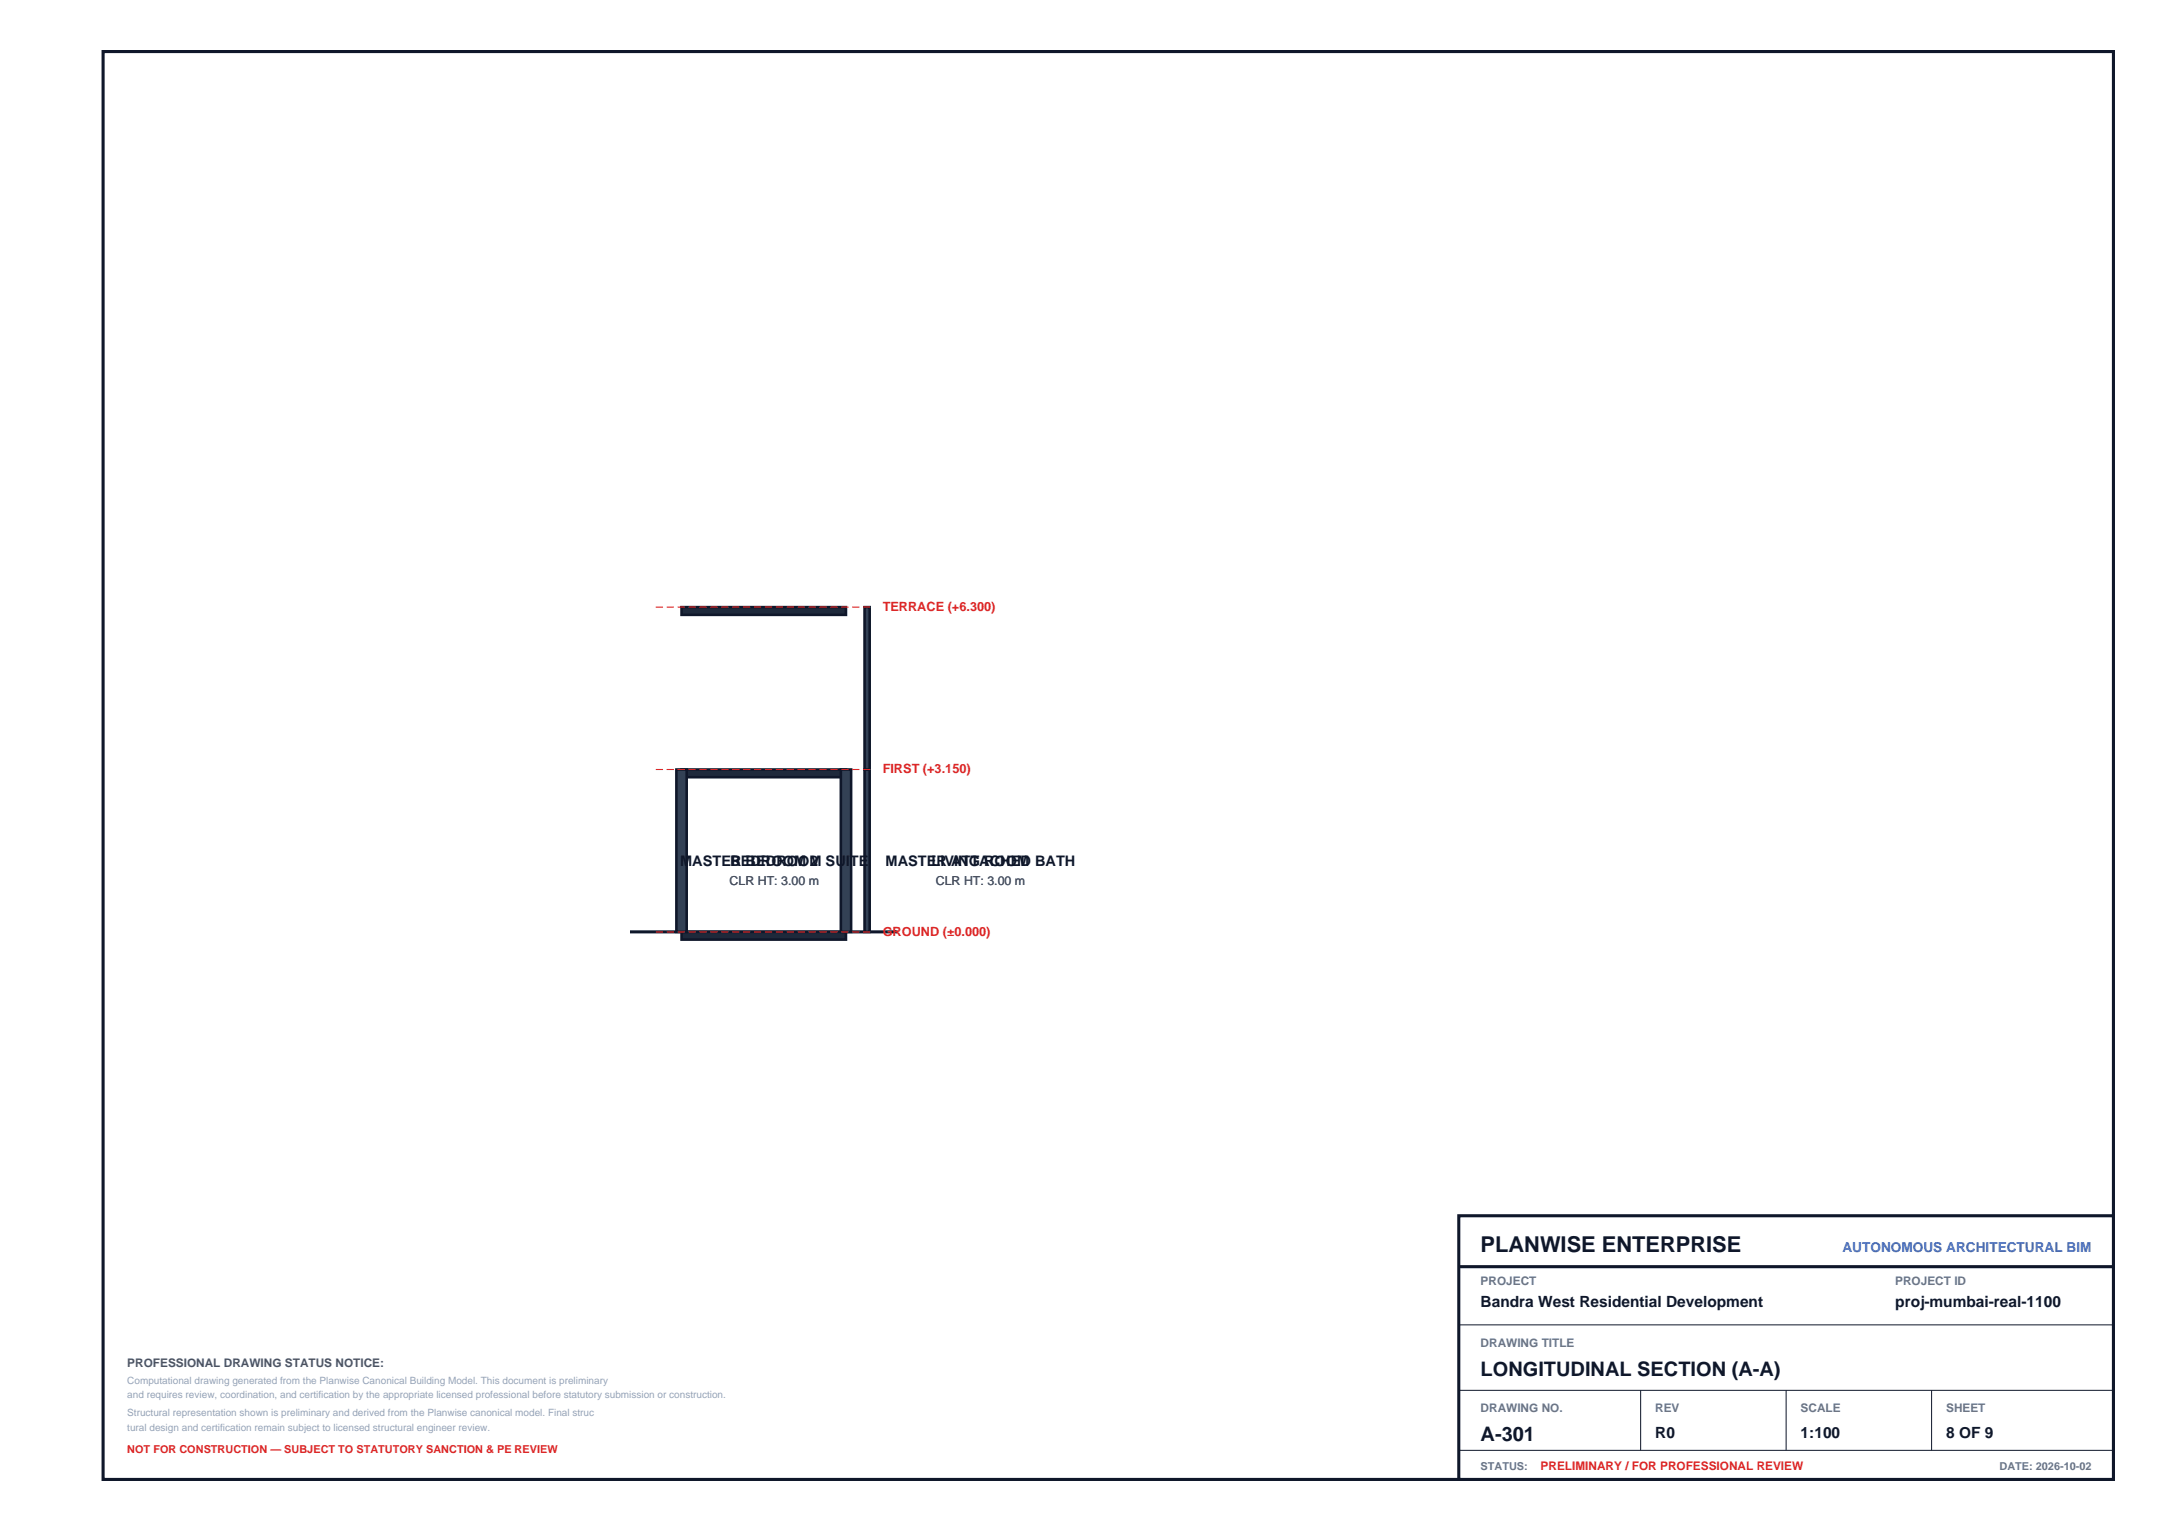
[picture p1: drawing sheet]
<svg xmlns="http://www.w3.org/2000/svg" width="420mm" height="297mm" viewBox="0 0 420 297" stroke-linecap="round" stroke-linejoin="round" font-family="sans-serif">
<defs><g id="words">
<text font-size="4.2" fill="#0f172a" x="287.2" y="242.9">PLANWISE ENTERPRISE</text>
<g font-size="3.9" fill="#0f172a">
<text x="287.2" y="266.9">LONGITUDINAL SECTION (A-A)</text>
<text x="287.2" y="279.6">A-301</text>
</g>
<g font-size="3" fill="#0f172a">
<text x="287.2" y="253.5">Bandra West Residential Development</text>
<text x="367.7" y="253.5">proj-mumbai-real-1100</text>
<text x="321.1" y="278.9">R0</text>
<text x="349.3" y="278.9">1:100</text>
<text x="377.5" y="278.9">8 OF 9</text>
</g>
<g font-size="2.8" fill="#0f172a">
<text x="131.9" y="168.1">MASTER BEDROOM SUITE</text>
<text x="141.7" y="168.1">BEDROOM 2</text>
<text x="171.8" y="168.1">MASTER ATTACHED BATH</text>
<text x="180.7" y="168.1">LIVING ROOM</text>
</g>
<text font-size="2.6" fill="#2563eb" x="357.4" y="242.9">AUTONOMOUS ARCHITECTURAL BIM</text>
<g font-size="2.5" fill="#dc2626">
<text x="171.2" y="118.5">TERRACE (+6.300)</text>
<text x="171.2" y="150">FIRST (+3.150)</text>
<text x="171.2" y="181.5">GROUND (±0.000)</text>
</g>
<g font-size="2.4" fill="#475569">
<text x="141.6" y="171.6">CLR HT: 3.00 m</text>
<text x="181.6" y="171.6">CLR HT: 3.00 m</text>
</g>
<g font-size="2.3" fill="#64748b">
<text x="287.2" y="249.3">PROJECT</text>
<text x="367.7" y="249.3">PROJECT ID</text>
<text x="287.2" y="261.2">DRAWING TITLE</text>
<text x="287.2" y="273.9">DRAWING NO.</text>
<text x="321.1" y="273.9">REV</text>
<text x="349.3" y="273.9">SCALE</text>
<text x="377.5" y="273.9">SHEET</text>
</g>
<text font-size="2.3" fill="#475569" x="24.7" y="265.3">PROFESSIONAL DRAWING STATUS NOTICE:</text>
<text font-size="2.3" fill="#dc2626" x="298.9" y="285.2">PRELIMINARY / FOR PROFESSIONAL REVIEW</text>
<text font-size="2.1" fill="#dc2626" x="24.7" y="281.8">NOT FOR CONSTRUCTION — SUBJECT TO STATUTORY SANCTION &amp; PE REVIEW</text>
<g font-size="2.1" fill="#64748b">
<text x="287.2" y="285.2">STATUS:</text>
<text x="387.9" y="285.2">DATE: 2026-10-02</text>
</g>
<g font-size="1.9" fill="#94a3b8">
<text x="24.7" y="268.4">Computational drawing generated from the Planwise Canonical Building Model. This document is preliminary</text>
<text x="24.7" y="271.2">and requires review, coordination, and certification by the appropriate licensed professional before statutory submission or construction.</text>
<text x="24.7" y="274.8">Structural representation shown is preliminary and derived from the Planwise canonical model. Final struc</text>
<text x="24.7" y="277.6">tural design and certification remain subject to licensed structural engineer review.</text>
</g>
</g></defs>
<path d="M20 10h390v277h-390zM122.2 180.8h51.9" fill="none" stroke="#0f172a" stroke-width=".6"/>
<g fill="#1e293b" stroke="#0f172a" stroke-width=".5">
<path d="M132.2 180.8h31.9v1.5h-31.9z" fill-rule="evenodd"/>
<path d="M132.2 149.3h31.9v1.5h-31.9z" fill-rule="evenodd"/>
<path d="M132.2 117.8h31.9v1.5h-31.9z" fill-rule="evenodd"/>
</g>
<g fill="#334155" stroke="#0f172a" stroke-width=".5">
<path d="M131.2 149.3h2v31.5h-2z" fill-rule="evenodd"/>
<path d="M163.1 149.3h2v31.5h-2z" fill-rule="evenodd"/>
<path d="M167.7 149.3h1v31.5h-1z" fill-rule="evenodd"/>
<path d="M167.7 117.8h1v31.5h-1z" fill-rule="evenodd"/>
</g>
<path d="M127.2 117.8h41.9M127.2 149.3h41.9M127.2 180.8h41.9" fill="none" stroke="#dc2626" stroke-width=".21" stroke-dasharray="1.4 .7" stroke-linecap="butt"/>
<path d="M283 235.8h127v51.2h-127z" fill-rule="evenodd" fill="#fff" stroke="#0f172a" stroke-width=".6"/>
<path d="M283 245.7h127" fill="none" stroke="#0f172a" stroke-width=".6"/>
<path d="M283 257h127M283 269.7h127M318.3 269.7v11.7M346.5 269.7v11.7M374.7 269.7v11.7M283 281.4h127" fill="none" stroke="#0f172a" stroke-width=".19"/>
<use href="#words"/>
</svg>
